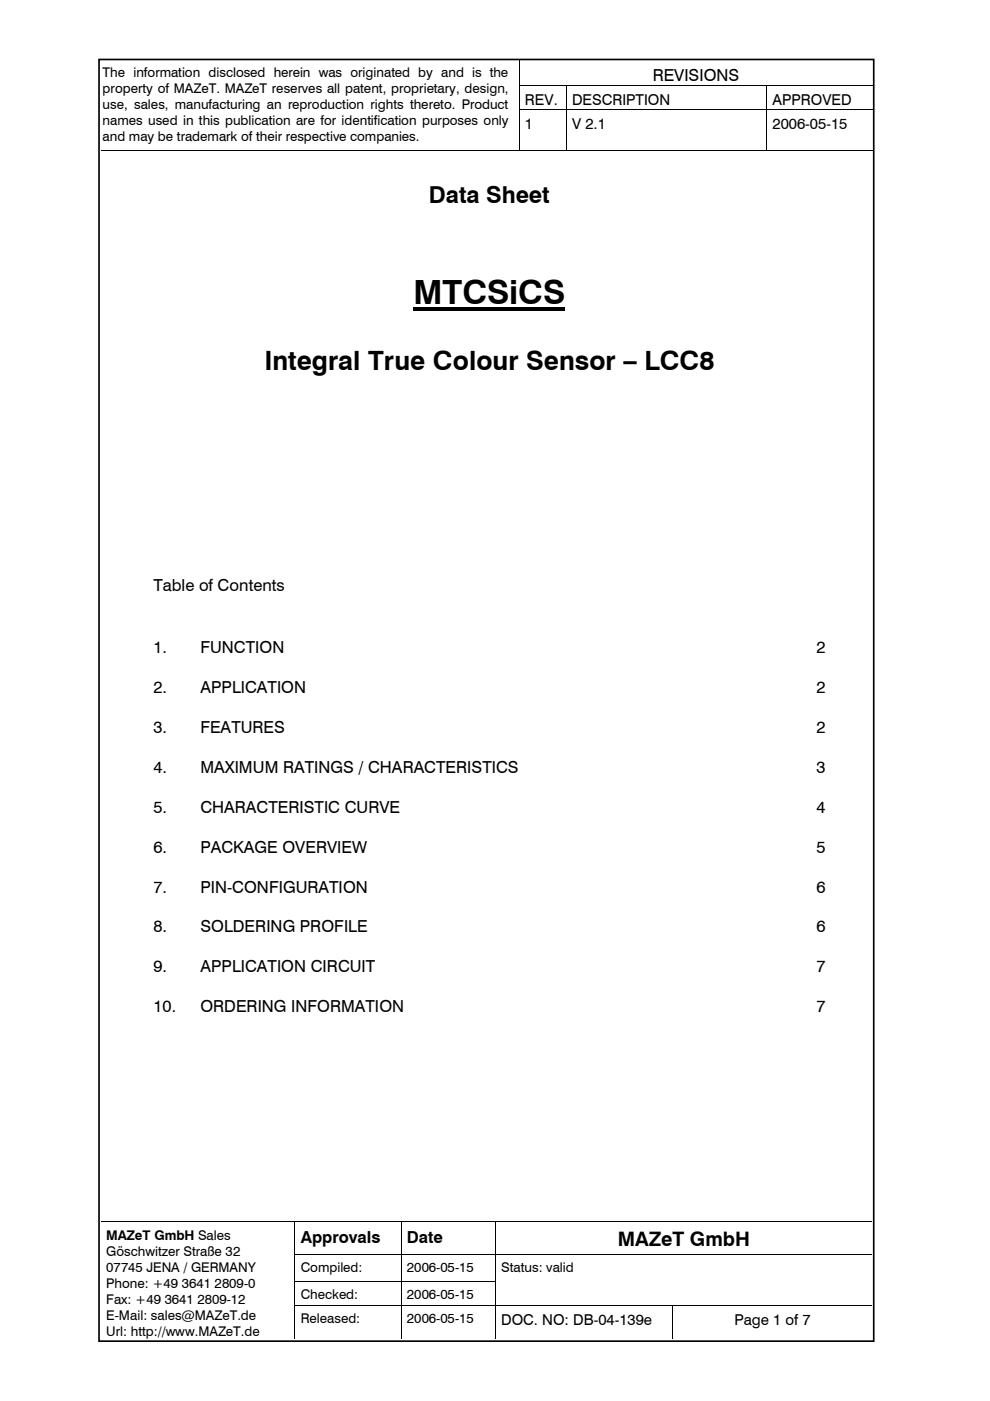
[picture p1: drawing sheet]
<svg xmlns="http://www.w3.org/2000/svg" width="210mm" height="297mm" viewBox="0 0 210 297" stroke-linecap="round" stroke-linejoin="round" font-family="sans-serif">
<defs><g id="words">
<text font-size="7.1" x="87.7" y="64.5">MTCSiCS</text>
<text font-size="5.6" x="56" y="78.4">Integral True Colour Sensor – LCC8</text>
<text font-size="5" x="90.9" y="43">Data Sheet</text>
<text font-size="4.2" x="131" y="264.2">MAZeT GmbH</text>
<g font-size="3.5">
<text x="138.4" y="17.1">REVISIONS</text>
<text x="32.5" y="125.3">Table of Contents</text>
<text x="32.5" y="138.4">1.</text>
<text x="42.5" y="138.4">FUNCTION</text>
<text x="173.1" y="138.4">2</text>
<text x="32.5" y="146.9">2.</text>
<text x="42.5" y="146.9">APPLICATION</text>
<text x="173.1" y="146.9">2</text>
<text x="32.5" y="155.4">3.</text>
<text x="42.5" y="155.4">FEATURES</text>
<text x="173.1" y="155.4">2</text>
<text x="32.5" y="163.8">4.</text>
<text x="42.5" y="163.8">MAXIMUM RATINGS / CHARACTERISTICS</text>
<text x="173.1" y="163.8">3</text>
<text x="32.5" y="172.3">5.</text>
<text x="42.5" y="172.3">CHARACTERISTIC CURVE</text>
<text x="173.1" y="172.3">4</text>
<text x="32.5" y="180.8">6.</text>
<text x="42.5" y="180.8">PACKAGE OVERVIEW</text>
<text x="173.1" y="180.8">5</text>
<text x="32.5" y="189.2">7.</text>
<text x="42.5" y="189.2">PIN-CONFIGURATION</text>
<text x="173.1" y="189.2">6</text>
<text x="32.5" y="197.7">8.</text>
<text x="42.5" y="197.7">SOLDERING PROFILE</text>
<text x="173.1" y="197.7">6</text>
<text x="32.5" y="206.1">9.</text>
<text x="42.5" y="206.1">APPLICATION CIRCUIT</text>
<text x="173.1" y="206.1">7</text>
<text x="32.5" y="214.6">10.</text>
<text x="42.5" y="214.6">ORDERING INFORMATION</text>
<text x="173.1" y="214.6">7</text>
<text x="63.8" y="263.5">Approvals</text>
<text x="86.3" y="263.5">Date</text>
</g>
<g font-size="3.2">
<text x="111.3" y="22.2">REV.</text>
<text x="121.3" y="22.2">DESCRIPTION</text>
<text x="163.8" y="22.2">APPROVED</text>
<text x="111.3" y="27.3">1</text>
<text x="121.3" y="27.3">V 2.1</text>
<text x="163.8" y="27.3">2006-05-15</text>
<text x="106.3" y="280.9">DOC. NO: DB-04-139e</text>
<text x="155.7" y="280.9">Page 1 of 7</text>
</g>
<g font-size="2.8">
<text x="21.8" y="16.4">The information disclosed herein was originated by and is the</text>
<text x="21.8" y="19.8">property of MAZeT. MAZeT reserves all patent, proprietary, design,</text>
<text x="21.8" y="23.2">use, sales, manufacturing an reproduction rights thereto. Product</text>
<text x="21.8" y="26.6">names used in this publication are for identification purposes only</text>
<text x="21.8" y="30">and may be trademark of their respective companies.</text>
<text x="22.5" y="262.8">MAZeT GmbH Sales</text>
<text x="22.5" y="266.2">Göschwitzer Straße 32</text>
<text x="22.5" y="269.6">07745 JENA / GERMANY</text>
<text x="63.8" y="269.8">Compiled:</text>
<text x="86.3" y="269.8">2006-05-15</text>
<text x="106.3" y="269.8">Status: valid</text>
<text x="22.5" y="273">Phone: +49 3641 2809-0</text>
<text x="63.8" y="275.5">Checked:</text>
<text x="86.3" y="275.5">2006-05-15</text>
<text x="22.5" y="276.4">Fax: +49 3641 2809-12</text>
<text x="22.5" y="279.8">E-Mail: sales@MAZeT.de</text>
<text x="63.8" y="280.5">Released:</text>
<text x="86.3" y="280.5">2006-05-15</text>
<text x="22.5" y="283.2">Url: http://www.MAZeT.de</text>
</g>
</g></defs>
<g fill="none" stroke="#000" stroke-width=".21">
<path d="M110.1 12.7v5.3M110.1 18.2v4.8M110.2 18.1h9.8M120.1 18.2v4.8M120.1 18.1h42.4M162.6 18.2v4.8M162.6 18.1h22.4M21.4 31.8h88.6M110.1 23.2v8.5M110.2 23.1h9.8M110.2 31.8h9.8M120.1 23.2v8.5"/>
<path d="M120.1 23.1h42.4M120.1 31.8h42.4M162.6 23.2v8.5M162.6 23.1h22.4M162.6 31.8h22.4M21.4 259h41M62.5 259.1v6.8M62.6 259h22.4M85 259.1v6.8M85.1 259h19.8M105 259.1v6.8M105.1 259h79.8"/>
<path d="M62.5 266.1v5.5M62.5 271.7v4.9M62.5 276.8v7.1M62.6 266h22.4M62.6 271.7h22.4M62.6 276.7h22.4M85 266.1v5.5M85 271.7v4.9M85 276.8v7.1M85.1 266h19.8M85.1 271.7h19.8M85.1 276.7h19.8"/>
<path d="M105 266.1v5.5M105 271.7v4.9M105 276.8v7.1M105.1 266h79.8M105.1 276.7h37.4M142.5 276.8v7.1M142.6 276.7h42.3"/>
</g>
<g fill="#000">
<path d="M110 18h.2v.2h-.2zM120 18h.1v.2h-.1zM162.5 18h.1v.2h-.1zM110 23h.2v.2h-.2zM110 31.7h.2v.2h-.2zM120 23h.1v.2h-.1zM120 31.7h.1v.2h-.1zM162.5 23h.1v.2h-.1zM162.5 31.7h.1v.2h-.1zM87.7 65.2h32.1v.8h-32.1zM62.4 259h.2v.1h-.2zM85 259h.1v.1h-.1z"/>
<path d="M104.9 259h.2v.1h-.2zM62.4 265.9h.2v.2h-.2zM62.4 271.6h.2v.1h-.2zM62.4 276.6h.2v.2h-.2zM85 265.9h.1v.2h-.1zM85 271.6h.1v.1h-.1zM85 276.6h.1v.2h-.1zM104.9 265.9h.2v.2h-.2zM104.9 271.6h.2v.1h-.2zM104.9 276.6h.2v.2h-.2zM142.5 276.6h.1v.2h-.1z"/>
</g>
<path d="M21 12.6h164.3v271.8h-164.3z" fill="none" stroke="#000" stroke-width=".35"/>
<use href="#words"/>
</svg>
